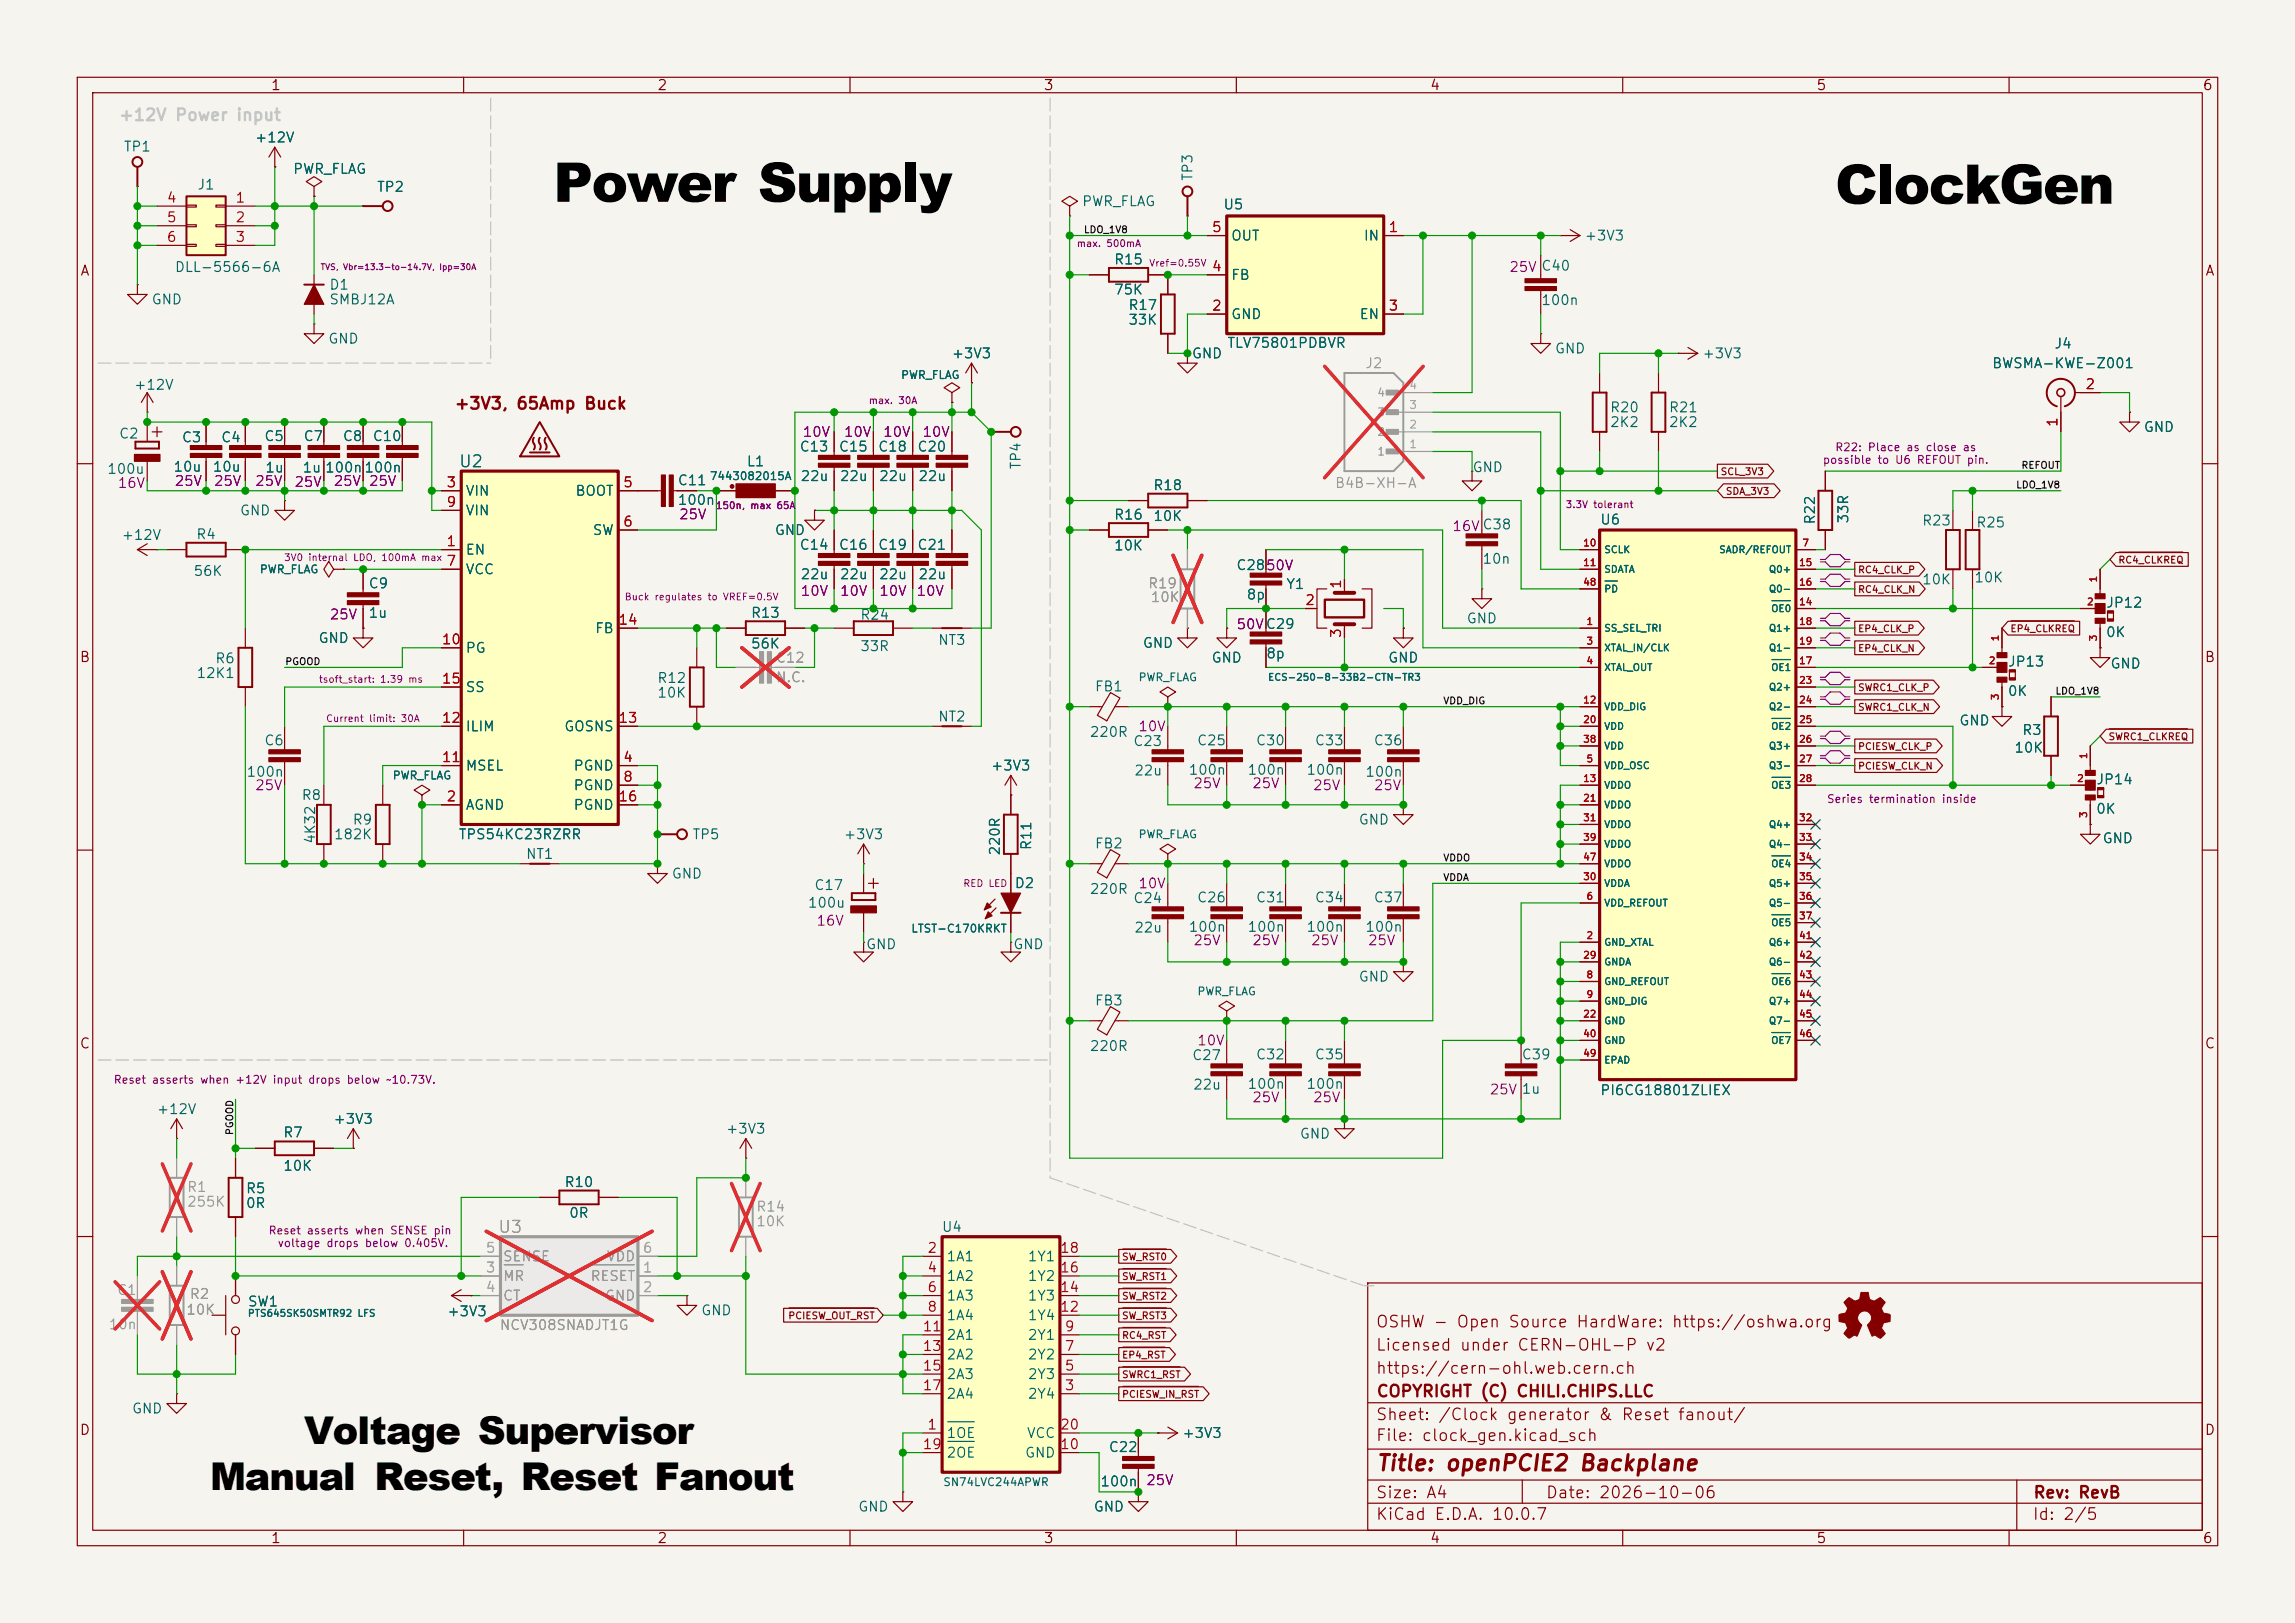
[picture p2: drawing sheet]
<svg xmlns="http://www.w3.org/2000/svg" width="297mm" height="210mm" viewBox="0 0 297 210" stroke-linecap="round" stroke-linejoin="round" font-family="sans-serif">
<defs><g id="words">
<g font-size="7.1">
<text x="71.6" y="26.1">Power Supply</text>
<text x="237.5" y="26.4">ClockGen</text>
</g>
<g font-size="5">
<text x="39.4" y="186.9">Voltage Supervisor</text>
<text x="27.2" y="192.8">Manual Reset, Reset Fanout</text>
</g>
<text font-size="2" fill="#840000" x="178" y="190.8">Title: openPCIE2 Backplane</text>
<text font-size="1.5" fill="#c2c2c2" x="15.3" y="16">+12V Power input</text>
<g font-size="1.5" fill="#840000">
<text x="58.7" y="53.3">+3V3, 65Amp Buck</text>
<text x="178" y="172.1">OSHW - Open Source HardWare: https://oshwa.org</text>
<text x="178" y="178.1">https://cern-ohl.web.cern.ch</text>
<text x="178" y="175.1">Licensed under CERN-OHL-P v2</text>
<text x="178" y="184.1">Sheet: /Clock generator &amp; Reset fanout/</text>
<text x="178" y="181.1">COPYRIGHT (C) CHILI.CHIPS.LLC</text>
<text x="178" y="186.8">File: clock_gen.kicad_sch</text>
<text x="178" y="197">KiCad E.D.A. 10.0.7</text>
<text x="178" y="194.2">Size: A4</text>
<text x="200" y="194.2">Date: 2026-10-06</text>
<text x="263" y="197">Id: 2/5</text>
<text x="263" y="194.2">Rev: RevB</text>
</g>
<text font-size="1.5" fill="#006464" x="59.3" y="60.8">U2</text>
<text font-size="1.5" fill="#939391" x="64.4" y="159.9">U3</text>
<g font-size="1.3" fill="#840000">
<text x="35" y="12">1</text>
<text x="85" y="12">2</text>
<text x="135" y="12">3</text>
<text x="185" y="12">4</text>
<text x="235" y="12">5</text>
<text x="285" y="12">6</text>
<text x="10.3" y="36">A</text>
<text x="285.3" y="36">A</text>
<text x="10.2" y="86">B</text>
<text x="285.2" y="86">B</text>
<text x="10.2" y="136">C</text>
<text x="285.2" y="136">C</text>
<text x="10.2" y="186">D</text>
<text x="285.2" y="186">D</text>
<text x="35" y="200">1</text>
<text x="85" y="200">2</text>
<text x="135" y="200">3</text>
<text x="185" y="200">4</text>
<text x="235" y="200">5</text>
<text x="285" y="200">6</text>
</g>
<g font-size="1.3" fill="#006464">
<text x="15.9" y="19.9">TP1</text>
<text x="32.9" y="18.7">+12V</text>
<text x="37.8" y="22.8">PWR_FLAG</text>
<text x="154.6" y="23.5" transform="rotate(-90 154.6 23.5)">TP3</text>
<text x="25.5" y="24.8">J1</text>
<text x="48.7" y="25.1">TP2</text>
<text x="139.9" y="27">PWR_FLAG</text>
<text x="158.2" y="27.4">U5</text>
<text x="22.5" y="35.5">DLL-5566-6A</text>
<text x="144.1" y="34.5">R15</text>
<text x="159.2" y="31.4">OUT</text>
<text x="176.4" y="31.4">IN</text>
<text x="205" y="31.4">+3V3</text>
<text x="19.5" y="39.7">GND</text>
<text x="42.5" y="37.8">D1</text>
<text x="42.5" y="39.7">SMBJ12A</text>
<text x="144.1" y="38.4">75K</text>
<text x="145.9" y="40.4">R17</text>
<text x="159.2" y="41.6">GND</text>
<text x="159.2" y="36.5">FB</text>
<text x="175.9" y="41.6">EN</text>
<text x="199.4" y="39.8">100n</text>
<text x="42.4" y="44.8">GND</text>
<text x="123.1" y="46.7">+3V3</text>
<text x="145.9" y="42.3">33K</text>
<text x="154.1" y="46.7">GND</text>
<text x="158.7" y="45.3">TLV75801PDBVR</text>
<text x="201.1" y="46">GND</text>
<text x="220.2" y="46.7">+3V3</text>
<text x="257.7" y="48">BWSMA-KWE-Z001</text>
<text x="265.8" y="45.4">J4</text>
<text x="17.3" y="50.7">+12V</text>
<text x="208.3" y="53.7">R20</text>
<text x="215.9" y="53.7">R21</text>
<text x="15.3" y="57.1">C2</text>
<text x="23.4" y="57.5">C3</text>
<text x="28.5" y="57.5">C4</text>
<text x="34.1" y="57.4">C5</text>
<text x="39.2" y="57.4">C7</text>
<text x="44.3" y="57.4">C8</text>
<text x="48.1" y="57.4">C10</text>
<text x="103.4" y="58.7">C13</text>
<text x="108.5" y="58.7">C15</text>
<text x="113.5" y="58.7">C18</text>
<text x="118.6" y="58.7">C20</text>
<text x="208.3" y="55.6">2K2</text>
<text x="215.9" y="55.6">2K2</text>
<text x="277.3" y="56.2">GND</text>
<text x="13.8" y="61.6">100u</text>
<text x="22.4" y="61.4">10u</text>
<text x="27.4" y="61.4">10u</text>
<text x="34.2" y="61.5">1u</text>
<text x="39.1" y="61.5">1u</text>
<text x="42" y="61.5">100n</text>
<text x="47.1" y="61.5">100n</text>
<text x="60.2" y="64.5">VIN</text>
<text x="74.4" y="64.5">BOOT</text>
<text x="87.6" y="63.1">C11</text>
<text x="87.6" y="65.6">100n</text>
<text x="96.5" y="60.7">L1</text>
<text x="103.5" y="62.6">22u</text>
<text x="108.6" y="62.6">22u</text>
<text x="113.7" y="62.6">22u</text>
<text x="118.7" y="62.6">22u</text>
<text x="132.4" y="60.8" transform="rotate(-90 132.4 60.8)">TP4</text>
<text x="149.2" y="63.7">R18</text>
<text x="190.5" y="61.4">GND</text>
<text x="15.6" y="70.2">+12V</text>
<text x="25.3" y="70.1">R4</text>
<text x="31" y="67">GND</text>
<text x="60.2" y="67">VIN</text>
<text x="76.6" y="69.5">SW</text>
<text x="100.2" y="69.5">GND</text>
<text x="103.4" y="71.4">C14</text>
<text x="108.5" y="71.4">C16</text>
<text x="113.5" y="71.4">C19</text>
<text x="118.6" y="71.4">C21</text>
<text x="144.1" y="67.5">R16</text>
<text x="144.1" y="71.5">10K</text>
<text x="149.2" y="67.7">10K</text>
<text x="207" y="68.2">U6</text>
<text x="235.2" y="68" transform="rotate(-90 235.2 68)">R22</text>
<text x="239.5" y="67.8" transform="rotate(-90 239.5 67.8)">33R</text>
<text x="248.7" y="68.3">R23</text>
<text x="255.7" y="68.6">R25</text>
<text x="25" y="74.8">56K</text>
<text x="47.6" y="76.4">C9</text>
<text x="60.2" y="72.1">EN</text>
<text x="60.2" y="74.6">VCC</text>
<text x="103.5" y="75.3">22u</text>
<text x="108.6" y="75.3">22u</text>
<text x="113.7" y="75.3">22u</text>
<text x="118.7" y="75.3">22u</text>
<text x="159.9" y="74.1">C2850V</text>
<text x="161.2" y="77.9">8p</text>
<text x="166.4" y="76.5">Y1</text>
<text x="191.8" y="73.3">10n</text>
<text x="248.7" y="75.9">10K</text>
<text x="255.4" y="75.7">10K</text>
<text x="41.1" y="83.5">GND</text>
<text x="47.6" y="80.2">1u</text>
<text x="76.9" y="82.2">FB</text>
<text x="97.1" y="80.2">R13</text>
<text x="111.2" y="80.5">R24</text>
<text x="121.3" y="83.8">NT3</text>
<text x="189.7" y="81">GND</text>
<text x="272.4" y="82.8">0K</text>
<text x="272.5" y="78.9">JP12</text>
<text x="25.3" y="88">12K1</text>
<text x="27.8" y="86.1">R6</text>
<text x="60.2" y="84.8">PG</text>
<text x="60.2" y="89.9">SS</text>
<text x="85" y="88.7">R12</text>
<text x="97.1" y="84.2">56K</text>
<text x="111.2" y="84.6">33R</text>
<text x="141.6" y="89.8">FB1</text>
<text x="147.8" y="84.1">GND</text>
<text x="156.7" y="86.1">GND</text>
<text x="163.8" y="85.5">8p</text>
<text x="179.5" y="86.1">GND</text>
<text x="259.8" y="86.6">JP13</text>
<text x="273" y="86.8">GND</text>
<text x="60.2" y="94.9">ILIM</text>
<text x="72.9" y="94.9">GOSNS</text>
<text x="85" y="90.6">10K</text>
<text x="121.3" y="93.7">NT2</text>
<text x="140.9" y="95.7">220R</text>
<text x="253.5" y="94.2">GND</text>
<text x="259.7" y="90.4">0K</text>
<text x="261.6" y="95.4">R3</text>
<text x="31.8" y="100.8">100n</text>
<text x="34.1" y="96.8">C6</text>
<text x="60.2" y="100">MSEL</text>
<text x="74.1" y="100">PGND</text>
<text x="128.1" y="100">+3V3</text>
<text x="146.6" y="96.8">C23</text>
<text x="146.7" y="100.7">22u</text>
<text x="153.7" y="100.6">100n</text>
<text x="154.8" y="96.8">C25</text>
<text x="161.4" y="100.6">100n</text>
<text x="162.4" y="96.8">C30</text>
<text x="169" y="100.6">100n</text>
<text x="170.1" y="96.8">C33</text>
<text x="176.6" y="100.8">100n</text>
<text x="177.7" y="96.8">C36</text>
<text x="260.6" y="97.7">10K</text>
<text x="271.2" y="101.8">JP14</text>
<text x="38.9" y="103.8">R8</text>
<text x="45.5" y="107">R9</text>
<text x="60.2" y="105.1">AGND</text>
<text x="74.1" y="102.6">PGND</text>
<text x="74.1" y="105.1">PGND</text>
<text x="175.7" y="107">GND</text>
<text x="271.2" y="105.6">0K</text>
<text x="41.1" y="109.3" transform="rotate(-90 41.1 109.3)">4K32</text>
<text x="43.1" y="108.9">182K</text>
<text x="59.3" y="108.9">TPS54KC23RZRR</text>
<text x="68" y="111.5">NT1</text>
<text x="86.8" y="114">GND</text>
<text x="89.5" y="108.9">TP5</text>
<text x="109.1" y="108.9">+3V3</text>
<text x="129.7" y="110.8" transform="rotate(-90 129.7 110.8)">220R</text>
<text x="133.8" y="110.1" transform="rotate(-90 133.8 110.1)">R11</text>
<text x="141.6" y="110.1">FB2</text>
<text x="272" y="109.4">GND</text>
<text x="104.5" y="117.8">100u</text>
<text x="105.3" y="115.5">C17</text>
<text x="131.2" y="115.2">D2</text>
<text x="140.9" y="116">220R</text>
<text x="146.6" y="117.2">C24</text>
<text x="154.8" y="117.1">C26</text>
<text x="162.4" y="117.1">C31</text>
<text x="170.1" y="117.1">C34</text>
<text x="177.7" y="117.1">C37</text>
<text x="112" y="123.1">GND</text>
<text x="131" y="123.1">GND</text>
<text x="146.7" y="121">22u</text>
<text x="153.7" y="120.9">100n</text>
<text x="161.4" y="120.9">100n</text>
<text x="169" y="120.9">100n</text>
<text x="176.6" y="120.9">100n</text>
<text x="141.6" y="130.4">FB3</text>
<text x="175.7" y="127.3">GND</text>
<text x="140.9" y="136.3">220R</text>
<text x="154.2" y="137.5">C27</text>
<text x="162.4" y="137.4">C32</text>
<text x="170.1" y="137.4">C35</text>
<text x="196.8" y="137.4">C39</text>
<text x="154.3" y="141.3">22u</text>
<text x="161.4" y="141.2">100n</text>
<text x="169" y="141.2">100n</text>
<text x="207" y="142">PI6CG18801ZLIEX</text>
<text x="20.2" y="144.5">+12V</text>
<text x="36.6" y="147.5">R7</text>
<text x="43.1" y="145.7">+3V3</text>
<text x="93.9" y="147">+3V3</text>
<text x="168.1" y="147.6">GND</text>
<text x="31.7" y="154.7">R5</text>
<text x="36.6" y="151.8">10K</text>
<text x="73" y="153.9">R10</text>
<text x="31.7" y="156.6">0R</text>
<text x="73.6" y="157.9">0R</text>
<text x="121.8" y="159.7">U4</text>
<text x="122.4" y="163.5">1A1</text>
<text x="122.4" y="166.1">1A2</text>
<text x="132.9" y="166.1">1Y2</text>
<text x="132.9" y="163.5">1Y1</text>
<text x="32" y="169.4">SW1</text>
<text x="57.8" y="170.6">+3V3</text>
<text x="90.6" y="170.5">GND</text>
<text x="122.4" y="168.6">1A3</text>
<text x="122.4" y="171.1">1A4</text>
<text x="122.4" y="173.7">2A1</text>
<text x="132.9" y="173.7">2Y1</text>
<text x="132.9" y="171.1">1Y4</text>
<text x="132.9" y="168.6">1Y3</text>
<text x="122.4" y="176.2">2A2</text>
<text x="122.4" y="178.8">2A3</text>
<text x="132.9" y="178.8">2Y3</text>
<text x="132.9" y="176.2">2Y2</text>
<text x="17" y="183.2">GND</text>
<text x="122.4" y="181.3">2A4</text>
<text x="132.9" y="181.3">2Y4</text>
<text x="122.4" y="186.4">1OE</text>
<text x="122.4" y="188.9">2OE</text>
<text x="132.6" y="188.9">GND</text>
<text x="132.8" y="186.4">VCC</text>
<text x="143.4" y="188.2">C22</text>
<text x="152.9" y="186.4">+3V3</text>
<text x="111" y="195.9">GND</text>
<text x="141.4" y="195.9">GND</text>
<text x="142.3" y="192.6">100n</text>
</g>
<g font-size="1.3" fill="#a90000">
<text x="21.5" y="26.5">4</text>
<text x="21.5" y="29.1">5</text>
<text x="30.4" y="26.5">1</text>
<text x="30.4" y="29.1">2</text>
<text x="21.5" y="31.6">6</text>
<text x="30.4" y="31.6">3</text>
<text x="156.7" y="35.4">4</text>
<text x="156.7" y="30.3">5</text>
<text x="179.6" y="30.3">1</text>
<text x="156.7" y="40.5">2</text>
<text x="179.6" y="40.5">3</text>
<text x="269.8" y="50.7">2</text>
<text x="266.6" y="55.3" transform="rotate(-90 266.6 55.3)">1</text>
<text x="57.7" y="63.4">3</text>
<text x="57.7" y="65.9">9</text>
<text x="80.5" y="63.4">5</text>
<text x="57.7" y="71">1</text>
<text x="80.5" y="68.4">6</text>
<text x="57.7" y="73.5">7</text>
<text x="173.9" y="76.3" transform="rotate(-90 173.9 76.3)">1</text>
<text x="57.1" y="83.7">10</text>
<text x="79.9" y="81.1">14</text>
<text x="168.8" y="78.6">2</text>
<text x="173.9" y="82.6" transform="rotate(-90 173.9 82.6)">3</text>
<text x="57.1" y="88.8">15</text>
<text x="57.1" y="93.8">12</text>
<text x="79.9" y="93.8">13</text>
<text x="57.1" y="98.9">11</text>
<text x="80.5" y="98.9">4</text>
<text x="80.5" y="101.5">8</text>
<text x="57.7" y="104">2</text>
<text x="79.9" y="104">16</text>
<text x="119.9" y="162.4">2</text>
<text x="119.9" y="165">4</text>
<text x="119.9" y="167.5">6</text>
<text x="137.1" y="167.5">14</text>
<text x="137.1" y="165">16</text>
<text x="137.1" y="162.4">18</text>
<text x="119.3" y="172.6">11</text>
<text x="119.9" y="170">8</text>
<text x="137.1" y="170">12</text>
<text x="137.7" y="172.6">9</text>
<text x="119.3" y="175.1">13</text>
<text x="119.3" y="177.7">15</text>
<text x="137.7" y="177.7">5</text>
<text x="137.7" y="175.1">7</text>
<text x="119.3" y="180.2">17</text>
<text x="119.9" y="185.3">1</text>
<text x="137.1" y="185.3">20</text>
<text x="137.7" y="180.2">3</text>
<text x="119.3" y="187.8">19</text>
<text x="137.1" y="187.8">10</text>
</g>
<g font-size="1.3" fill="#840084">
<text x="195.2" y="35.5">25V C40</text>
<text x="103.8" y="56.8">10V</text>
<text x="109.1" y="56.8">10V</text>
<text x="114.2" y="56.8">10V</text>
<text x="119.3" y="56.8">10V</text>
<text x="15.1" y="63.4">16V</text>
<text x="22.5" y="63.2">25V</text>
<text x="27.6" y="63.2">25V</text>
<text x="32.9" y="63.2">25V</text>
<text x="38" y="63.3">25V</text>
<text x="43.1" y="63.2">25V 25V</text>
<text x="87.8" y="67.5">25V</text>
<text x="187.9" y="69">16VC38</text>
<text x="103.5" y="77.4">10V</text>
<text x="108.6" y="77.4">10V</text>
<text x="113.7" y="77.4">10V</text>
<text x="118.5" y="77.4">10V</text>
<text x="42.6" y="80.5">25V</text>
<text x="159.9" y="81.7">50VC29</text>
<text x="147.2" y="94.9">10V</text>
<text x="32.9" y="102.6">25V</text>
<text x="154.3" y="102.3">25V</text>
<text x="161.9" y="102.3">25V</text>
<text x="169.8" y="102.6">25V</text>
<text x="177.7" y="102.6">25V</text>
<text x="147.2" y="115.3">10V</text>
<text x="105.6" y="120.1">16V</text>
<text x="154.3" y="122.6">25V</text>
<text x="161.9" y="122.6">25V</text>
<text x="169.6" y="122.6">25V</text>
<text x="176.9" y="122.6">25V</text>
<text x="154.8" y="135.6">10V</text>
<text x="161.9" y="142.9">25V</text>
<text x="169.8" y="142.9">25V</text>
<text x="192.7" y="141.9">25V 1u</text>
<text x="148.2" y="192.5">25V</text>
</g>
<g font-size="1.3" fill="#939391">
<text x="176.6" y="48">J2</text>
<text x="172.7" y="63.4">B4B-XH-A</text>
<text x="148.5" y="76.4">R19</text>
<text x="148.8" y="78.2">10K</text>
<text x="100.3" y="86.1">C12</text>
<text x="100.3" y="88.6">N.C.</text>
<text x="24.1" y="154.5">R1</text>
<text x="24.1" y="156.4">255K</text>
<text x="97.8" y="157.1">R14</text>
<text x="97.8" y="159">10K</text>
<text x="15.1" y="167.9">C1</text>
<text x="65" y="166.1">MR</text>
<text x="65" y="163.5">SENSE</text>
<text x="76.3" y="166.1">RESET</text>
<text x="78.4" y="163.5">VDD</text>
<text x="14" y="172.3">10n</text>
<text x="24" y="170.4">10K</text>
<text x="24.5" y="168.4">R2</text>
<text x="64.6" y="172.4">NCV308SNADJT1G</text>
<text x="65" y="168.6">CT</text>
<text x="78.2" y="168.6">GND</text>
</g>
<g font-size="1.3" fill="#a5a4a2">
<text x="62.8" y="165">3</text>
<text x="62.8" y="167.5">4</text>
<text x="62.8" y="162.4">5</text>
<text x="83.1" y="165">1</text>
<text x="83.1" y="167.5">2</text>
<text x="83.1" y="162.4">6</text>
</g>
<g font-size="1" fill="#006464">
<text x="116.5" y="49.3">PWR_FLAG</text>
<text x="91.8" y="62.4">7443082015A</text>
<text x="33.5" y="74.4">PWR_FLAG</text>
<text x="147.3" y="88.4">PWR_FLAG</text>
<text x="50.7" y="101.1">PWR_FLAG</text>
<text x="147.3" y="108.7">PWR_FLAG</text>
<text x="117.8" y="120.9">LTST-C170KRKT</text>
<text x="154.9" y="129">PWR_FLAG</text>
<text x="122" y="192.5">SN74LVC244APWR</text>
</g>
<g font-size="1" fill="#939391">
<text x="178.2" y="51.6">4</text>
<text x="178.2" y="59.2">1</text>
<text x="178.2" y="56.6">2</text>
<text x="178.2" y="54.1">3</text>
</g>
<g font-size="1" fill="#a5a4a2">
<text x="182.3" y="53.2">3</text>
<text x="182.3" y="50.6">4</text>
<text x="182.3" y="58.2">1</text>
<text x="182.3" y="55.7">2</text>
</g>
<g font-size="1" fill="#840084">
<text x="237.4" y="58.6">R22: Place as close as</text>
<text x="235.8" y="60.3">possible to U6 REFOUT pin.</text>
<text x="236.3" y="104.2">Series termination inside</text>
<text x="14.6" y="140.5">Reset asserts when +12V input drops below ~10.73V.</text>
<text x="34.7" y="160">Reset asserts when SENSE pin</text>
<text x="35.9" y="161.6">voltage drops below 0.405V.</text>
</g>
<g font-size=".9" fill="#840084">
<text x="139.3" y="32.2">max. 500mA</text>
<text x="148.6" y="34.7">Vref=0.55V</text>
<text x="112.3" y="52.5">max. 30A</text>
<text x="202.5" y="66">3.3V tolerant</text>
<text x="92.6" y="66.1">150n, max 65A</text>
<text x="36.7" y="72.8">3V0 internal LDO, 100mA max</text>
<text x="80.8" y="77.9">Buck regulates to VREF=0.5V</text>
<text x="41.2" y="88.6">tsoft_start: 1.39 ms</text>
<text x="42.1" y="93.6">Current limit: 30A</text>
<text x="124.6" y="115">RED LED</text>
</g>
<g font-size=".9" fill="#0f0f0f">
<text x="140.2" y="30.4">LDO_1V8</text>
<text x="260.8" y="63.4">LDO_1V8</text>
<text x="261.5" y="60.9">REFOUT</text>
<text x="36.8" y="86.3">PGOOD</text>
<text x="186.7" y="91.3">VDD_DIG</text>
<text x="265.9" y="90.1">LDO_1V8</text>
<text x="186.7" y="111.7">VDDO</text>
<text x="186.7" y="114.2">VDDA</text>
<text x="30.4" y="147" transform="rotate(-90 30.4 147)">PGOOD</text>
</g>
<g font-size=".9" fill="#840000">
<text x="222.6" y="61.7">SCL_3V3</text>
<text x="223.3" y="64.2">SDA_3V3</text>
<text x="240.4" y="74.4">RC4_CLK_P</text>
<text x="240.4" y="76.9">RC4_CLK_N</text>
<text x="274.1" y="73.1">RC4_CLKREQ</text>
<text x="240.4" y="82">EP4_CLK_P</text>
<text x="260.1" y="82">EP4_CLKREQ</text>
<text x="240.4" y="84.6">EP4_CLK_N</text>
<text x="240.4" y="89.6">SWRC1_CLK_P</text>
<text x="240.4" y="92.2">SWRC1_CLK_N</text>
<text x="272.8" y="96">SWRC1_CLKREQ</text>
<text x="240.4" y="99.8">PCIESW_CLK_N</text>
<text x="240.4" y="97.3">PCIESW_CLK_P</text>
<text x="145.1" y="163.3">SW_RST0</text>
<text x="145.1" y="165.8">SW_RST1</text>
<text x="101.9" y="170.9">PCIESW_OUT_RST</text>
<text x="145.1" y="168.4">SW_RST2</text>
<text x="145.1" y="173.5">RC4_RST</text>
<text x="145.1" y="170.9">SW_RST3</text>
<text x="145.1" y="178.5">SWRC1_RST</text>
<text x="145.1" y="176">EP4_RST</text>
<text x="145.1" y="181.1">PCIESW_IN_RST</text>
</g>
<g font-size=".9" fill="#a90000">
<text x="204.8" y="70.9">10</text>
<text x="233.2" y="70.9">7</text>
<text x="204.8" y="73.5">11</text>
<text x="204.8" y="76">48</text>
<text x="232.7" y="73.5">15</text>
<text x="232.7" y="76">16</text>
<text x="271.6" y="75.4" transform="rotate(-90 271.6 75.4)">1</text>
<text x="205.2" y="81.1">1</text>
<text x="205.2" y="83.6">3</text>
<text x="232.7" y="78.5">14</text>
<text x="232.7" y="81.1">18</text>
<text x="232.7" y="83.6">19</text>
<text x="258.9" y="83.1" transform="rotate(-90 258.9 83.1)">1</text>
<text x="270" y="78.5">2</text>
<text x="271.6" y="83.1" transform="rotate(-90 271.6 83.1)">3</text>
<text x="205.2" y="86.2">4</text>
<text x="232.7" y="86.2">17</text>
<text x="232.7" y="88.7">23</text>
<text x="257.3" y="86.2">2</text>
<text x="204.8" y="91.2">12</text>
<text x="204.8" y="93.8">20</text>
<text x="232.7" y="91.2">24</text>
<text x="232.7" y="93.8">25</text>
<text x="258.9" y="90.7" transform="rotate(-90 258.9 90.7)">3</text>
<text x="204.8" y="101.4">13</text>
<text x="204.8" y="96.3">38</text>
<text x="205.2" y="98.9">5</text>
<text x="232.7" y="96.3">26</text>
<text x="232.7" y="98.9">27</text>
<text x="232.7" y="101.4">28</text>
<text x="268.7" y="101.4">2</text>
<text x="270.3" y="98.3" transform="rotate(-90 270.3 98.3)">1</text>
<text x="204.8" y="103.9">21</text>
<text x="204.8" y="106.5">31</text>
<text x="232.7" y="106.5">32</text>
<text x="270.3" y="105.9" transform="rotate(-90 270.3 105.9)">3</text>
<text x="204.8" y="109">39</text>
<text x="204.8" y="111.6">47</text>
<text x="232.7" y="109">33</text>
<text x="232.7" y="111.6">34</text>
<text x="204.8" y="114.1">30</text>
<text x="205.2" y="116.6">6</text>
<text x="232.7" y="114.1">35</text>
<text x="232.7" y="116.6">36</text>
<text x="232.7" y="119.2">37</text>
<text x="204.8" y="124.3">29</text>
<text x="205.2" y="121.7">2</text>
<text x="232.7" y="121.7">41</text>
<text x="232.7" y="124.3">42</text>
<text x="204.8" y="131.9">22</text>
<text x="205.2" y="126.8">8</text>
<text x="205.2" y="129.3">9</text>
<text x="232.7" y="126.8">43</text>
<text x="232.7" y="129.3">44</text>
<text x="232.7" y="131.9">45</text>
<text x="204.8" y="134.4">40</text>
<text x="204.8" y="137">49</text>
<text x="232.7" y="134.4">46</text>
</g>
<g font-size=".9" fill="#006464">
<text x="207.5" y="71.8">SCLK</text>
<text x="222.4" y="71.8">SADR/REFOUT</text>
<text x="207.5" y="74.3">SDATA</text>
<text x="207.5" y="76.9">PD</text>
<text x="228.8" y="74.3">Q0+</text>
<text x="228.8" y="76.9">Q0-</text>
<text x="207.5" y="82">SS_SEL_TRI</text>
<text x="228.8" y="82">Q1+</text>
<text x="229.1" y="79.4">OE0</text>
<text x="164" y="88.3">ECS-250-8-33B2-CTN-TR3</text>
<text x="207.5" y="84.5">XTAL_IN/CLK</text>
<text x="207.5" y="87">XTAL_OUT</text>
<text x="228.8" y="84.5">Q1-</text>
<text x="228.8" y="89.6">Q2+</text>
<text x="229.1" y="87">OE1</text>
<text x="207.5" y="92.1">VDD_DIG</text>
<text x="207.5" y="94.7">VDD</text>
<text x="228.8" y="92.1">Q2-</text>
<text x="229.1" y="94.7">OE2</text>
<text x="207.5" y="99.7">VDD_OSC</text>
<text x="207.5" y="97.2">VDD</text>
<text x="228.8" y="97.2">Q3+</text>
<text x="228.8" y="99.7">Q3-</text>
<text x="207.5" y="102.3">VDDO</text>
<text x="207.5" y="104.8">VDDO</text>
<text x="207.5" y="107.4">VDDO</text>
<text x="228.8" y="107.4">Q4+</text>
<text x="229.1" y="102.3">OE3</text>
<text x="207.5" y="109.9">VDDO</text>
<text x="207.5" y="112.4">VDDO</text>
<text x="228.8" y="109.9">Q4-</text>
<text x="229.1" y="112.4">OE4</text>
<text x="207.5" y="117.5">VDD_REFOUT</text>
<text x="207.5" y="115">VDDA</text>
<text x="228.8" y="115">Q5+</text>
<text x="228.8" y="117.5">Q5-</text>
<text x="207.5" y="122.6">GND_XTAL</text>
<text x="207.5" y="125.1">GNDA</text>
<text x="228.8" y="122.6">Q6+</text>
<text x="228.8" y="125.1">Q6-</text>
<text x="229.1" y="120.1">OE5</text>
<text x="207.5" y="127.7">GND_REFOUT</text>
<text x="207.5" y="130.2">GND_DIG</text>
<text x="228.8" y="130.2">Q7+</text>
<text x="229.1" y="127.7">OE6</text>
<text x="207.5" y="132.8">GND</text>
<text x="207.5" y="135.3">GND</text>
<text x="207.5" y="137.8">EPAD</text>
<text x="228.8" y="132.8">Q7-</text>
<text x="229.1" y="135.3">OE7</text>
<text x="32" y="170.6">PTS645SK50SMTR92 LFS</text>
</g>
<text font-size=".8" fill="#840084" x="41.4" y="35.1">TVS, Vbr=13.3-to-14.7V, Ipp=30A</text>
</g></defs>
<path d="M0 0h297v210h-297z" fill="#f5f4ef" stroke="#f5f4ef" stroke-width=".13"/>
<g fill="none" stroke="#840000" stroke-width=".15">
<path d="M10 10h277v190h-277zM12 12h273v186h-273zM60 10v2M110 10v2M160 10v2M210 10v2M260 10v2M40.6 24.1l1.1-.6-1.1-.6-1 .6 1 .6v1.3M40.6 25.4h.1M141 35.6h2.5M148.6 35.6h2.5v2.5M151.1 43.2v2.5"/>
<path d="M10 60h2M107.9 68.6v3M107.9 73.2v3M285 60h2M10 110h2M85.1 111.8v1.2h1.3l-1.3 1.3-1.3-1.3h1.3M85.1 111.8h.1M285 110h2M10 160h2M88.9 167.6v1.3h1.3l-1.3 1.3-1.3-1.3h1.3M88.9 167.6h.1M177 166h108v32h-108z"/>
<path d="M285 160h2M60 198v2M110 198v2M116.8 193v1.3h-1.2l1.2 1.3 1.3-1.3h-1.3M116.8 193h.1M147.3 193v1.3h-1.3l1.3 1.3 1.3-1.3h-1.3M147.3 193h.1M147.3 185.4v3.1M147.3 190v3M160 198v2M177 194.5h108M177 191.5h108"/>
<path d="M177 187.5h108M177 181.5h108M197 191.5v3M210 198v2M260 198v2M261 191.5v6.5"/>
</g>
<g fill="#840000" stroke="#840000" stroke-width=".15">
<path d="M105.9 71.6h4.1v.5h-4.1z"/>
<path d="M105.9 72.6h4.1v.6h-4.1z"/>
<path d="M145.3 189.5h4.1v.5h-4.1z"/>
<path d="M145.3 188.5h4.1v.5h-4.1z"/>
</g>
<path d="M143.5 34.7h5.1v1.7h-5.1zM150.2 38.1h1.8v5.1h-1.8z" fill="none" stroke="#840000" stroke-width=".25"/>
<path d="M24.1 25.4h5.1v7.6h-5.1z" fill="#ffffc2"/>
<path d="M24.1 25.4h5.1v7.6h-5.1z" fill="none" stroke="#840000" stroke-width=".25"/>
<path d="M20.3 26.7h3.8M20.3 29.2h3.8M20.3 31.8h3.8M24.1 26.5h1.3v.3h-1.3zM24.1 29.1h1.3v.2h-1.3zM24.1 31.6h1.3v.3h-1.3zM27.9 26.5h1.3v.3h-1.3zM27.9 29.1h1.3v.2h-1.3zM27.9 31.6h1.3v.3h-1.3zM29.2 26.7h3.8M29.2 29.2h3.8M29.2 31.8h3.8" fill="none" stroke="#840000" stroke-width=".15"/>
<path d="M207 68.6h25.4v71.1h-25.4z" fill="#ffffc2"/>
<path d="M207 68.6h25.4v71.1h-25.4z" fill="none" stroke="#840000" stroke-width=".41"/>
<g fill="none" stroke="#840000" stroke-width=".15">
<path d="M19 53.3h.1M19 50.8l-.7 1.3M19 50.8l.8 1.3M19 50.8v2.5M214.6 48.3v2.5M214.6 55.9v2.5M217.2 45.7h.1M217.2 45.7h2.5M218.4 45l1.3 .7M219.7 45.7l-1.3 .8M204.5 71.1h2.5M204.5 73.7h2.5"/>
<path d="M204.5 76.2h2.5M232.4 71.1h2.5M232.4 73.7h2.5M232.4 78.7h2.5M232.4 76.2h2.5M236.2 61v2.5M236.2 68.6v2.5M204.5 81.3h2.5M204.5 83.8h2.5M204.5 86.4h2.5M204.5 99.1h2.5M204.5 91.4h2.5"/>
<path d="M204.5 94h2.5M204.5 96.5h2.5M232.4 81.3h2.5M232.4 83.8h2.5M232.4 86.4h2.5M232.4 99.1h2.5M232.4 91.4h2.5M232.4 94h2.5M232.4 88.9h2.5M232.4 96.5h2.5M204.5 116.8h2.5M204.5 101.6h2.5"/>
<path d="M204.5 104.1h2.5M204.5 114.3h2.5M204.5 106.7h2.5M204.5 109.2h2.5M204.5 111.8h2.5M232.4 116.8h2.5M232.4 101.6h2.5M232.4 114.3h2.5M232.4 106.7h2.5M232.4 109.2h2.5M232.4 111.8h2.5M232.4 119.4h2.5"/>
<path d="M111.8 121.9v1.3h1.2l-1.2 1.3-1.3-1.3h1.3M111.8 121.9h.1M204.5 121.9h2.5M204.5 127h2.5M204.5 129.5h2.5M204.5 132.1h2.5M204.5 124.5h2.5M204.5 134.6h2.5M204.5 137.2h2.5M232.4 121.9h2.5M232.4 127h2.5M232.4 129.5h2.5"/>
<path d="M232.4 132.1h2.5M232.4 124.5h2.5M232.4 134.6h2.5M27.4 170.2h1.8M29.2 167.6v5.1M30.5 165.1v2.5M30.5 172.7v2.6M58.4 167.6l1.3 .8M58.4 167.6h2.6M59.7 166.9l-1.3 .7M61 167.6h.1"/>
<circle cx="30.5" cy="172.2" r=".51"/>
<circle cx="30.5" cy="168.1" r=".51"/>
</g>
<path d="M207.7 75.2h1.6M229.3 77.7h2.4M229.3 85.3h2.4M229.3 93h2.4M229.3 100.6h2.4M229.3 110.7h2.4M229.3 118.4h2.4M229.3 126h2.4M229.3 133.6h2.4" fill="none" stroke="#006464" stroke-width=".15"/>
<path d="M213.7 50.8h1.8v5.1h-1.8zM235.3 63.5h1.8v5.1h-1.8z" fill="none" stroke="#840000" stroke-width=".25"/>
<path d="M158.7 27.9h20.4v15.3h-20.4z" fill="#ffffc2"/>
<path d="M158.7 27.9h20.4v15.3h-20.4z" fill="none" stroke="#840000" stroke-width=".4"/>
<g fill="none" stroke="#840000" stroke-width=".15">
<path d="M35.6 19.1l.7 1.2M35.6 19.1l-.8 1.2M35.6 19.1v2.5M17.8 36.8v1.3h1.2l-1.2 1.3-1.3-1.3h1.3M17.8 36.8h.1M17.8 24.1h.1M35.6 21.6h.1M40.6 35.6v5M47 26.7h.1M138.4 26.7l-1-.7 1-.6 1 .6-1 .7v1.2M138.4 27.9h.1M153.7 27.9h.1"/>
<path d="M156.2 30.5h2.5M156.2 35.6h2.5M179.1 30.5h2.5M199.4 33v3.1M199.4 37.6v3M201.9 30.5h.1M201.9 30.5h2.6M203.2 29.7l1.3 .8M204.5 30.5l-1.3 .7M40.6 41.9v1.3h1.3l-1.3 1.3-1.2-1.3h1.2M40.6 41.9h.1M107.9 55.9v3"/>
<path d="M113 55.9v3M118.1 55.9v3M123.2 50.8l1-.6-1-.7-1 .7 1 .6v1.3M123.2 52.1h.1M123.2 55.9v3M125.7 49.5h.1M125.7 47l-.7 1.3M125.7 47l.8 1.3M125.7 47v2.5M128.3 55.9h.1M153.7 45.7v1.3h1.2l-1.2 1.3-1.3-1.3h1.3M153.7 45.7h.1"/>
<path d="M156.2 40.6h2.5M179.1 40.6h2.5M199.4 43.2v1.3h1.3l-1.3 1.2-1.3-1.2h1.3M199.4 43.2h.1M207 48.3v2.5M207 55.9v2.5M82.5 63.5h3.1M87.1 63.5h3.1M92.7 63.5h2.5M100.3 63.5h2.6M105.4 66v1.3h-1.3l1.3 1.3 1.3-1.3h-1.3M105.4 66h.1"/>
<path d="M107.9 60.5v3M113 60.5v3M113 68.6v3M113 73.2v3M118.1 60.5v3M118.1 68.6v3M118.1 73.2v3M123.2 60.5v3M141 68.6h2.5M146 64.8h2.6M148.6 68.6h2.5M153.7 64.8h2.5"/>
<path d="M163.8 71.1v3.1M163.8 75.7v6.1M190.5 61v1.2h-1.3l1.3 1.3 1.3-1.3h-1.3M190.5 61h.1M191.8 76.2v1.3h1.2l-1.2 1.2-1.3-1.2h1.3M191.8 76.2h.1M191.8 66v3.1M191.8 70.6v3.1M252.7 66v2.6M252.7 73.7v2.5M269.2 78.7h2.6M271.8 73.7v3.3"/>
<path d="M271.8 78.1v1.3M272.7 79.1h.8v1.2h-.8zM90.2 83.8v2.6M90.2 91.4v2.6M94 81.3h2.5M101.6 81.3h2.5M107.9 81.3h2.6M115.6 81.3h2.5M141 91.4h1.6M143.7 89.6l1.2 .7-1.7 3-1.2-.7zM144.3 91.4h1.7M151.1 90.2l1-.7-1-.6-1 .6 1 .7v1.2"/>
<path d="M151.1 91.4h.1M151.1 94v3M151.1 98.6v3M153.7 81.3v1.3h1.2l-1.2 1.2-1.3-1.2h1.3M153.7 81.3h.1M158.7 81.3v1.3h1.3l-1.3 1.2-1.2-1.2h1.2M158.7 81.3h.1M163.8 83.3v3.1M174 94v3M174 98.6v3M181.6 94v3M181.6 98.6v3"/>
<path d="M256.5 86.4h2.6M259.1 91.4v1.3h-1.3l1.3 1.3 1.2-1.3h-1.2M259.1 91.4h.1M259.1 81.3v3.3M259.1 85.7v1.3M259.1 88.3v3.1M260 86.7h.8v1.3h-.8zM265.4 90.2v2.5M265.4 97.8v2.5M271.8 83.8v1.3h-1.3l1.3 1.3 1.2-1.3h-1.2M271.8 83.8h.1M271.8 80.6v3.2"/>
<path d="M85.1 108h.1M111.8 111.8h.1M111.8 109.2l-.8 1.3M111.8 109.2l.7 1.3M111.8 109.2v2.6M130.8 102.9v2.5M130.8 110.5v2.5M141 111.8h1.6M143.7 109.9l1.2 .7-1.7 3-1.2-.7zM144.3 111.8h1.7M151.1 110.5l1-.6-1-.7-1 .7 1 .6v1.3M151.1 111.8h.1"/>
<path d="M151.1 114.3v3M151.1 118.9v3M158.7 114.3v3M158.7 118.9v3M166.4 114.3v3M166.4 118.9v3M174 114.3v3M174 118.9v3M181.6 104.1v1.3h-1.3l1.3 1.3 1.3-1.3h-1.3M181.6 104.1h.1M181.6 114.3v3M181.6 118.9v3"/>
<path d="M130.8 121.9v1.3h-1.3l1.3 1.3 1.3-1.3h-1.3M130.8 121.9h.1M141 132.1h1.6M143.7 130.3l1.2 .7-1.7 2.9-1.2-.7zM144.3 132.1h1.7M158.7 134.6v3.1M158.7 139.2v3M149.9 185.4h.1M149.9 185.4h2.5M151.1 184.7l1.3 .7M152.4 185.4l-1.3 .8"/>
</g>
<g fill="#840000" stroke="#840000" stroke-width=".15">
<path d="M189.7 70.1h4.1v.5h-4.1z"/>
<path d="M189.7 69.1h4.1v.5h-4.1z"/>
<path d="M40.6 36.8l1.3 2.6h-2.5z"/>
<path d="M197.4 36.1h4v.5h-4z"/>
<path d="M197.4 37.1h4v.5h-4z"/>
<path d="M149.1 97h4.1v.5h-4.1z"/>
<path d="M149.1 98h4.1v.6h-4.1z"/>
<path d="M116.1 58.9h4v.5h-4z"/>
<path d="M116.1 59.9h4v.6h-4z"/>
<path d="M111 58.9h4.1v.5h-4.1z"/>
<path d="M111 59.9h4.1v.6h-4.1z"/>
<path d="M121.2 58.9h4v.5h-4z"/>
<path d="M121.2 59.9h4v.6h-4z"/>
<path d="M179.6 118.4h4v.5h-4z"/>
<path d="M179.6 117.3h4v.6h-4z"/>
<path d="M95.2 62.6h5.1v1.8h-5.1z"/>
<path d="M105.9 58.9h4.1v.5h-4.1z"/>
<path d="M105.9 59.9h4.1v.6h-4.1z"/>
<path d="M86.6 61.5h.5v4h-.5z"/>
<path d="M85.6 61.5h.5v4h-.5z"/>
<path d="M149.1 117.3h4.1v.6h-4.1z"/>
<path d="M149.1 118.4h4.1v.5h-4.1z"/>
<path d="M172 118.4h4v.5h-4z"/>
<path d="M172 117.3h4v.6h-4z"/>
<path d="M258.4 84.5h1.3v.6h-1.3z"/>
<path d="M260 86.7h.8v.2h-.8z"/>
<path d="M258.4 85.7h1.3v1.3h-1.3z"/>
<path d="M260 87.7h.8v.3h-.8z"/>
<path d="M258.4 87.6h1.3v.7h-1.3z"/>
<path d="M156.7 118.4h4.1v.5h-4.1z"/>
<path d="M156.7 117.3h4.1v.6h-4.1z"/>
<path d="M164.3 118.4h4.1v.5h-4.1z"/>
<path d="M164.3 117.3h4.1v.6h-4.1z"/>
<path d="M271.1 76.8h1.3v.7h-1.3z"/>
<path d="M272.7 79.1h.8v.2h-.8z"/>
<path d="M271.1 78.1h1.3v1.3h-1.3z"/>
<path d="M272.7 80.1h.8v.2h-.8z"/>
<path d="M271.1 80h1.3v.6h-1.3z"/>
<path d="M156.7 137.7h4.1v.5h-4.1z"/>
<path d="M156.7 138.7h4.1v.5h-4.1z"/>
<path d="M179.6 98h4v.6h-4z"/>
<path d="M179.6 97h4v.5h-4z"/>
<path d="M161.8 81.8h4.1v.5h-4.1z"/>
<path d="M161.8 82.8h4.1v.5h-4.1z"/>
<path d="M161.8 74.2h4.1v.5h-4.1z"/>
<path d="M161.8 75.2h4.1v.5h-4.1z"/>
<path d="M172 98h4v.6h-4z"/>
<path d="M172 97h4v.5h-4z"/>
<path d="M111 71.6h4.1v.5h-4.1z"/>
<path d="M111 72.6h4.1v.6h-4.1z"/>
<path d="M116.1 71.6h4v.5h-4z"/>
<path d="M116.1 72.6h4v.6h-4z"/>
<circle cx="94.7" cy="62.9" r=".23"/>
</g>
<g fill="none" stroke="#840000" stroke-width=".25">
<path d="M17.8 21.6v2.5M39.4 36.8h2.5M47 26.7h2.5M153.7 25.4v2.5M128.3 55.9h2.5M206.1 50.8h1.8v5.1h-1.8zM143.5 67.7h5.1v1.8h-5.1zM148.6 63.9h5.1v1.8h-5.1zM251.8 68.6h1.8v5.1h-1.8zM89.3 86.4h1.8v5h-1.8zM96.5 80.4h5.1v1.8h-5.1zM110.5 80.4h5.1v1.8h-5.1z"/>
<path d="M264.5 92.7h1.8v5.1h-1.8zM85.1 108h2.5M129.9 105.4h1.8v5.1h-1.8z"/>
<circle cx="17.8" cy="21" r=".63"/>
<circle cx="50.2" cy="26.7" r=".63"/>
<circle cx="153.7" cy="24.8" r=".63"/>
<circle cx="131.4" cy="55.9" r=".63"/>
<circle cx="88.3" cy="107.9" r=".63"/>
</g>
<g fill="#9c9b98" stroke="#9c9b98" stroke-width=".15">
<path d="M98.3 84.3h.5v4.1h-.5z"/>
<path d="M99.3 84.3h.5v4.1h-.5z"/>
</g>
<path d="M180.3 58.4h5.1M180.3 55.9h5.1M180.3 53.3h5.1M180.3 50.8h5.1M153.7 71.1v2.6M153.7 78.7v2.6M95.2 86.4h3.1M99.8 86.4h3.1" fill="none" stroke="#9c9b98" stroke-width=".15"/>
<path d="M171.4 47.4l12.8 14.4M184.2 47.4l-12.8 14.4M151.8 71.9l3.7 8.6M155.5 71.9l-3.7 8.6M96 83.8l6.1 5.1M102.1 83.8l-6.1 5.1" fill="none" stroke="#e12e31" stroke-width=".46"/>
<path d="M174 48.3h6.3l1.3 1.2v10.2l-1.3 1.3h-6.3zM152.8 73.7h1.8v5h-1.8z" fill="none" stroke="#9c9b98" stroke-width=".25"/>
<g fill="#9c9b98" stroke="#9c9b98" stroke-width=".13">
<path d="M179.4 58.1h1.6v.6h-1.6z"/>
<path d="M179.4 55.6h1.6v.6h-1.6z"/>
<path d="M179.4 53h1.6v.7h-1.6z"/>
<path d="M179.4 50.5h1.6v.6h-1.6z"/>
</g>
<path d="M121.9 160h15.3v30.5h-15.3z" fill="#ffffc2"/>
<path d="M121.9 160h15.3v30.5h-15.3z" fill="none" stroke="#840000" stroke-width=".41"/>
<g fill="none" stroke="#840000" stroke-width=".15">
<path d="M266.7 51.3v4.6M268.5 50.8h3.3M275.6 53.3v1.3h1.3l-1.3 1.3-1.3-1.3h1.3M275.6 53.3h.1M123.2 68.6v3M123.2 73.2v3M255.3 66v2.6M255.3 73.7v2.5M36.8 94v3M36.8 98.6v3M120.6 81.3h5.1M120.6 94h5.1"/>
<path d="M270.5 96.5v3.3M128.8 116.3l-1.4 1.4M128.9 117.5l-1.4 1.4M130.8 102.9h.1M130.8 100.3l-.8 1.3M130.8 100.3l.8 1.3M130.8 100.3v2.6M130.8 113v7.7M268 101.6h2.5M270.5 106.7v1.3h-1.3l1.3 1.2 1.3-1.2h-1.3M270.5 106.7h.1M270.5 101v1.2"/>
<path d="M270.5 103.5v3.2M271.5 101.9h.7v1.3h-.7zM158.7 130.8l1.1-.6-1.1-.7-1 .7 1 .6v1.3M158.7 132.1h.1M166.4 134.6v3.1M166.4 139.2v3M174 134.6v3.1M174 139.2v3M196.8 134.6v3.1M196.8 139.2v3M174 144.8v1.3h-1.3l1.3 1.2 1.3-1.2h-1.3M174 144.8h.1"/>
<path d="M119.4 162.6h2.5M119.4 165.1h2.5M119.4 177.8h2.5M119.4 167.6h2.5M119.4 175.3h2.5M119.4 170.2h2.5M119.4 172.7h2.5M137.2 162.6h2.5M137.2 165.1h2.5M137.2 177.8h2.5M137.2 167.6h2.5M137.2 175.3h2.5"/>
<path d="M137.2 170.2h2.5M137.2 172.7h2.5M119.4 185.4h2.5M119.4 180.3h2.5M119.4 188h2.5M137.2 185.4h2.5M137.2 180.3h2.5M137.2 188h2.5"/>
</g>
<path d="M122.7 184h3.4M122.7 186.5h3.4" fill="none" stroke="#006464" stroke-width=".15"/>
<g fill="#840000" stroke="#840000" stroke-width=".15">
<path d="M172 138.7h4v.5h-4z"/>
<path d="M172 137.7h4v.5h-4z"/>
<path d="M269.9 99.7h1.2v.6h-1.2z"/>
<path d="M271.5 101.9h.7v.3h-.7z"/>
<path d="M269.9 101h1.2v1.2h-1.2z"/>
<path d="M271.5 102.9h.7v.3h-.7z"/>
<path d="M269.9 102.9h1.2v.6h-1.2z"/>
<path d="M121.2 71.6h4v.5h-4z"/>
<path d="M121.2 72.6h4v.6h-4z"/>
<path d="M164.3 138.7h4.1v.5h-4.1z"/>
<path d="M164.3 137.7h4.1v.5h-4.1z"/>
<path d="M194.8 138.7h4.1v.5h-4.1z"/>
<path d="M194.8 137.7h4.1v.5h-4.1z"/>
<path d="M127.8 116.8l.5 .5-.9 .4z"/>
<path d="M127.9 118l.5 .5-.9 .4z"/>
<path d="M129.5 115.6h2.6l-1.3 2.5z"/>
<path d="M34.8 98h4.1v.6h-4.1z"/>
<path d="M34.8 97h4.1v.5h-4.1z"/>
</g>
<path d="M68.6 58.5h2.5M69.1 56.6a.92 .92 0 0 0 .1 1.1l-.1 .5M69.8 56.6a.91 .91 0 0 0 .2 1.1l-.1 .5M69.8 54.6l2.6 4.5h-5.1zM70.6 56.6a.91 .91 0 0 0 .1 1.1l-.1 .5M267.2 52.6a1.81 1.81 0 0 0 1-2.8 1.81 1.81 0 0 0-3 0 1.81 1.81 0 0 0 1 2.8M254.4 68.6h1.8v5.1h-1.8zM121.9 81.3h2.6M121.9 94h2.6M129.5 118.1h2.6" fill="none" stroke="#840000" stroke-width=".25"/>
<circle cx="266.7" cy="50.8" r=".51" fill="none" stroke="#840000" stroke-width=".2"/>
<path d="M238.9 168.2l.4-.3 .2 .1a.7 .7 0 0 0 1.2-.1l.1-.7h1v.5a.64 .64 0 0 0 .4 .6 .64 .64 0 0 0 .7-.2l.4-.2 .7 .6-.4 .5a.64 .64 0 0 0 0 .8 .64 .64 0 0 0 .7 .2l.3 .2v.8l-.6 .1a.45 .45 0 0 0-.4 .5l-.1 .3 .5 .7-.3 .2a.41 .41 0 0 1-.3 .4 .41 .41 0 0 1-.4-.2l-.4-.3-.3 .2-.6-1.4a.94 .94 0 0 0 .5-1.3 .94 .94 0 0 0-1.3-.5 .96 .96 0 0 0-.5 .9 .96 .96 0 0 0 .5 .9l-.6 1.4-.1-.1a.68 .68 0 0 0-.8 .3h-.2l-.6-.5 .5-.7-.1-.3a.54 .54 0 0 0-.7-.5l-.3-.1v-.8l.1-.1 .3-.1a.64 .64 0 0 0 .6-.4 .64 .64 0 0 0-.1-.7l-.3-.4z" fill="#840000" stroke="#840000" stroke-width=".13"/>
<path d="M59.7 61h20.3v45.7h-20.3z" fill="#ffffc2"/>
<path d="M59.7 61h20.3v45.7h-20.3z" fill="none" stroke="#840000" stroke-width=".41"/>
<g fill="none" stroke="#840000" stroke-width=".15">
<path d="M19 54.6v2.6M19 59.7v2.5M19.7 55.9h1.3M20.3 55.2v1.3M31.7 54.6v3.1M31.7 59.2v3M36.8 54.6v3.1M36.8 59.2v3M52.1 54.6v3.1M52.1 59.2v3M17.8 71.1h2.5M17.8 71.1l1.2 .8"/>
<path d="M19 70.4l-1.2 .7M20.3 71.1h.1M21.6 71.1h2.5M29.2 71.1h2.5M36.8 64.8v1.2h-1.2l1.2 1.3 1.3-1.3h-1.3M36.8 64.8h.1M43.2 73.7l-.7-1.1-.6 1.1 .6 1 .7-1h1.2M44.4 73.7h.1M47 73.7v3M47 78.2v3.1M57.1 71.1h2.6M57.1 63.5h2.6"/>
<path d="M57.1 73.7h2.6M57.1 66h2.6M80 63.5h2.5M80 68.6h2.5M31.7 81.3v2.5M31.7 88.9v2.5M47 81.3v1.3h-1.3l1.3 1.2 1.3-1.2h-1.3M47 81.3h.1M57.1 99.1h2.6M57.1 83.8h2.6M57.1 94h2.6M57.1 88.9h2.6"/>
<path d="M80 99.1h2.5M80 94h2.5M80 81.3h2.5M158.7 94v3M158.7 98.6v3M166.4 94v3M166.4 98.6v3M41.9 101.6v2.5M41.9 109.2v2.6M49.5 101.6v2.5M49.5 109.2v2.6M54.6 102.9l1-.7-1-.6-1 .6 1 .7v1.2"/>
<path d="M54.6 104.1h.1M57.1 104.1h2.6M67.3 111.8h5.1M80 104.1h2.5M80 101.6h2.5M111.8 113v2.6M111.8 118.1v2.6M112.4 114.3h1.3M113 113.7v1.2M181.6 124.5v1.2h-1.3l1.3 1.3 1.3-1.3h-1.3M181.6 124.5h.1M22.9 147.3h.1"/>
<path d="M22.9 144.8l-.8 1.3M22.9 144.8l.7 1.3M22.9 144.8v2.5M30.5 149.9v2.5M30.5 157.5v2.5M33 148.6h2.6M40.6 148.6h2.6M45.7 148.6h.1M45.7 146.1l-.7 1.2M45.7 146.1l.8 1.2M45.7 146.1v2.5M69.8 154.9h2.6"/>
<path d="M77.5 154.9h2.5M96.5 149.9h.1M96.5 147.3l-.7 1.3M96.5 147.3l.8 1.3M96.5 147.3v2.6M22.9 180.3v1.3h-1.3l1.3 1.3 1.2-1.3h-1.2M22.9 180.3h.1"/>
</g>
<path d="M17.5 57.2h3.1v.8h-3.1zM24.1 70.2h5.1v1.8h-5.1zM30.9 83.8h1.7v5.1h-1.7zM41 104.1h1.8v5.1h-1.8zM48.6 104.1h1.8v5.1h-1.8zM68.6 111.8h2.5M110.2 115.6h3.1v.9h-3.1zM29.6 152.4h1.8v5.1h-1.8zM35.6 147.7h5v1.8h-5zM72.4 154.1h5.1v1.7h-5.1z" fill="none" stroke="#840000" stroke-width=".25"/>
<g fill="#840000" stroke="#840000" stroke-width=".15">
<path d="M110.1 117.2h3.3v.9h-3.3z"/>
<path d="M29.7 58.7h4.1v.5h-4.1z"/>
<path d="M29.7 57.7h4.1v.5h-4.1z"/>
<path d="M34.8 58.7h4.1v.5h-4.1z"/>
<path d="M34.8 57.7h4.1v.5h-4.1z"/>
<path d="M50 58.7h4.1v.5h-4.1z"/>
<path d="M50 57.7h4.1v.5h-4.1z"/>
<path d="M156.7 98h4.1v.6h-4.1z"/>
<path d="M156.7 97h4.1v.5h-4.1z"/>
<path d="M45 77.7h4v.5h-4z"/>
<path d="M45 76.7h4v.5h-4z"/>
<path d="M164.3 98h4.1v.6h-4.1z"/>
<path d="M164.3 97h4.1v.5h-4.1z"/>
<path d="M17.4 58.8h3.3v.9h-3.3z"/>
</g>
<path d="M22 152.4h1.7v5.1h-1.7zM95.6 154.9h1.8v5.1h-1.8zM22 166.4h1.7v5.1h-1.7z" fill="none" stroke="#9c9b98" stroke-width=".25"/>
<path d="M22.9 149.9v2.5M22.9 157.5v2.5M96.5 152.4v2.5M17.8 165.1v3M17.8 169.7v3M22.9 163.8v2.6M22.9 171.5v2.5M96.5 160v2.6" fill="none" stroke="#9c9b98" stroke-width=".15"/>
<path d="M21 150.6l3.7 8.7M24.7 150.6l-3.7 8.7M94.7 153.1l3.7 8.7M98.4 153.1l-3.7 8.7M14.9 165.9l5.8 6.1M20.7 165.9l-5.8 6.1M21 164.6l3.7 8.7M24.7 164.6l-3.7 8.7" fill="none" stroke="#e12e31" stroke-width=".46"/>
<g fill="#9c9b98" stroke="#9c9b98" stroke-width=".15">
<path d="M15.7 169.2h4.1v.5h-4.1z"/>
<path d="M15.7 168.1h4.1v.6h-4.1z"/>
</g>
<path d="M64.8 160h17.7v10.2h-17.7z" fill="#ebeae8"/>
<path d="M64.8 160h17.7v10.2h-17.7z" fill="none" stroke="#9c9b98" stroke-width=".41"/>
<path d="M153.7 71.1v2.6M153.7 78.7v2.6M95.2 86.4h2.6M100.3 86.4h2.6M22.9 163.8v2.6M22.9 171.5v2.5M62.2 165.1h2.6M62.2 167.6h2.6M62.2 162.6h2.6M82.5 165.1h2.6M82.5 167.6h2.6M82.5 162.6h2.6" fill="none" stroke="#9c9b98" stroke-width=".15"/>
<path d="M65.3 163.7h2.4M76.6 163.7h5.5" fill="none" stroke="#939391" stroke-width=".15"/>
<path d="M151.8 71.9l3.7 8.6M155.5 71.9l-3.7 8.6M96 83.8l6.1 5.1M102.1 83.8l-6.1 5.1M62.9 159.3l21.5 11.6M84.4 159.3l-21.5 11.6M21 164.6l3.7 8.7M24.7 164.6l-3.7 8.7" fill="none" stroke="#e12e31" stroke-width=".46"/>
<g fill="#840000" stroke="#840000" stroke-width=".15">
<path d="M24.6 58.7h4.1v.5h-4.1z"/>
<path d="M24.6 57.7h4.1v.5h-4.1z"/>
<path d="M45 58.7h4v.5h-4z"/>
<path d="M45 57.7h4v.5h-4z"/>
<path d="M39.9 58.7h4v.5h-4z"/>
<path d="M39.9 57.7h4v.5h-4z"/>
</g>
<g fill="none" stroke="#840000" stroke-width=".15">
<path d="M35.6 21.6h.1M40.6 25.4h.1M47 26.7h.1M141 35.6h2.5M148.6 35.6h2.5v2.5M156.2 35.6h2.5M156.2 30.5h2.5M179.1 30.5h2.5M26.7 54.6v3.1M26.7 59.2v3M31.7 54.6v2.6M31.7 59.7v2.5"/>
<path d="M36.8 54.6v2.6M36.8 59.7v2.5M41.9 54.6v3.1M41.9 59.2v3M47 54.6v3.1M47 59.2v3M52.1 54.6v2.6M52.1 59.7v2.5M107.9 55.9v2.5M113 55.9v2.5M118.1 55.9v2.5M123.2 52.1h.1"/>
<path d="M123.2 55.9v2.5M125.7 49.5h.1M151.1 43.2v2.5M153.7 45.7h.1M156.2 40.6h2.5M179.1 40.6h2.5M266.7 53.3v2.6M269.2 50.8h2.6M275.6 53.3h.1M44.4 73.7h.1M47 73.7v2.5M47 78.7v2.6"/>
<path d="M57.1 63.5h2.6M57.1 71.1h2.6M57.1 73.7h2.6M57.1 66h2.6M80 63.5h5.1M80 68.6h2.5M87.6 63.5h2.6M92.7 63.5h2.5M100.3 63.5h2.6M105.4 66h.1M107.9 61v2.5M107.9 68.6v2.5"/>
<path d="M107.9 73.7v2.5M113 61v2.5M113 68.6v2.5M113 73.7v2.5M118.1 61v2.5M118.1 68.6v2.5M118.1 73.7v2.5M123.2 61v2.5M123.2 68.6v2.5M123.2 73.7v2.5M141 68.6h2.5M146 64.8h2.6"/>
<path d="M148.6 68.6h2.5M153.7 64.8h2.5M163.8 71.1v2.6M163.8 76.2v5.1M168.9 78.7h1.5M171.7 76.2h-1.3v5.1h1.3M174 74.9v1.8M176.3 76.2h1.2v5.1h-1.2M204.5 71.1h2.5M204.5 73.7h2.5M204.5 76.2h2.5M222.2 60.1h6.6l.7 .9-.7 .8h-6.6z"/>
<path d="M223 62.6h6.6l.8 .9-.8 .9h-6.6l-.8-.9zM232.4 78.7h2.5M232.4 71.1h2.5M232.4 73.7h2.5M232.4 76.2h2.5M236.2 61v2.5M236.2 68.6v2.5M240 72.8h8.3l.8 .9-.8 .8h-8.3zM240 75.3h8.4l.8 .9-.8 .9h-8.4zM269.2 78.7h2.6M271.8 73.7v2.5M273.8 71.5h9.4v1.8h-9.4l-.8-.9z"/>
<path d="M274.2 71.4h8.3M47 81.3h.1M57.1 99.1h2.6M57.1 83.8h2.6M57.1 94h2.6M57.1 88.9h2.6M80 99.1h2.5M80 94h2.5M80 81.3h2.5M94 81.3h2.5M101.6 81.3h2.5M153.7 81.3h.1"/>
<path d="M158.7 81.3h.1M163.8 83.8v2.6M174 80.8v1.8M181.6 81.3v1.3h1.3l-1.3 1.2-1.3-1.2h1.3M181.6 81.3h.1M204.5 99.1h2.5M204.5 83.8h2.5M204.5 94h2.5M204.5 81.3h2.5M204.5 86.4h2.5M204.5 91.4h2.5M204.5 96.5h2.5"/>
<path d="M232.4 99.1h2.5M232.4 83.8h2.5M232.4 94h2.5M232.4 81.3h2.5M232.4 88.9h2.5M232.4 86.4h2.5M232.4 91.4h2.5M232.4 96.5h2.5M240 80.4h8.2l.8 .9-.8 .9h-8.2zM240 82.9h8.3l.8 .9-.8 .9h-8.3zM240 88h10.2l.8 .9-.8 .9h-10.2zM240 90.6h10.2l.8 .8-.8 .9h-10.2z"/>
<path d="M240 98.2h10.6l.8 .9-.8 .8h-10.6zM240 95.6h10.6l.8 .9-.8 .9h-10.6zM256.5 86.4h2.6M259.1 91.4h.1M259.1 81.3v2.5M259.1 88.9v2.5M259.9 80.4h9.2v1.8h-9.2l-.8-.9zM260.3 80.3h8.1M265.4 90.2v2.5M265.4 97.8v2.5M270.5 96.5v2.6M271.8 83.8h.1"/>
<path d="M271.8 81.3v2.5M272.6 94.4h11.2v1.7h-11.2l-.8-.8zM273 94.3h10.1M54.6 104.1h.1M57.1 104.1h2.6M80 104.1h2.5M80 101.6h2.5M130.8 102.9h.1M130.8 102.9v2.5M130.8 110.5v5.1M130.8 118.1v2.6M204.5 104.1h2.5"/>
<path d="M204.5 101.6h2.5M204.5 116.8h2.5M204.5 114.3h2.5M204.5 106.7h2.5M204.5 109.2h2.5M204.5 111.8h2.5M232.4 101.6h2.5M232.4 116.8h2.5M232.4 114.3h2.5M232.4 106.7h2.5M232.4 109.2h2.5M232.4 111.8h2.5"/>
<path d="M232.4 119.4h2.5M268 101.6h2.5M270.5 106.7h.1M270.5 104.1v2.6M204.5 121.9h2.5M204.5 127h2.5M204.5 129.5h2.5M204.5 132.1h2.5M204.5 124.5h2.5M204.5 134.6h2.5M204.5 137.2h2.5M232.4 121.9h2.5"/>
<path d="M232.4 127h2.5M232.4 129.5h2.5M232.4 132.1h2.5M232.4 124.5h2.5M232.4 134.6h2.5M30.5 149.9v2.5M30.5 157.5v2.5M33 148.6h2.6M40.6 148.6h2.6M45.7 148.6h.1M69.8 154.9h2.6M77.5 154.9h2.5"/>
<path d="M30.5 165.1v2.5M30.5 172.7v2.6M61 167.6h.1M101.4 169.3h12.1l.8 .9-.8 .9h-12.1zM102.1 169.2h11M144.8 161.7h6.7l.8 .9-.8 .8h-6.7zM144.8 164.2h6.7l.8 .9-.8 .9h-6.7zM144.8 179.5h10.9l.8 .8-.8 .9h-10.9zM144.8 166.8h6.7l.8 .8-.8 .9h-6.7zM144.8 176.9h8.5l.8 .9-.8 .9h-8.5zM144.8 171.8h6.6l.8 .9-.8 .9h-6.6zM144.8 169.3h6.7l.8 .9-.8 .9h-6.7z"/>
<path d="M144.8 174.4h6.5l.8 .9-.8 .8h-6.5zM145.3 161.6h5.6M145.3 164.1h5.6M145.3 179.4h9.8M145.3 166.7h5.6M145.3 176.8h7.4M145.3 169.2h5.6M145.3 171.8h5.5M145.3 174.3h5.5M147.3 193h.1M147.3 185.4v2.6M147.3 190.5v2.5"/>
<path d="M149.9 185.4h.1"/>
</g>
<path d="M172.7 76.7h2.6M172.7 80.8h2.6" fill="none" stroke="#840000" stroke-width=".51"/>
<path d="M171.4 77.6h5.1v2.3h-5.1z" fill="none" stroke="#840000" stroke-width=".3"/>
<path d="M63.5 12.7v34.3M135.9 12.7v139.7M12.7 47h50.8M12.7 137.2h123.2M135.9 152.4l40.6 14M176.5 166.4h1.3" fill="none" stroke="#c2c2c2" stroke-width=".15" stroke-dasharray="1.7 .6"/>
<g fill="none" stroke="#840084" stroke-width=".15">
<path d="M235.6 72.4h.6l.7-.6h1.2l.7 .6h.6M235.6 72.7h.6l.7 .6h1.2l.7-.6h.6M235.6 75.2h.6l.7 .7h1.2l.7-.7h.6M235.6 74.9h.6l.7-.6h1.2l.7 .6h.6M235.6 90.5h.6l.7 .6h1.2l.7-.6h.6M235.6 90.2h.6l.7-.7h1.2l.7 .7h.6M235.6 87.9h.6l.7 .7h1.2l.7-.7h.6M235.6 97.8h.6l.7-.6h1.2l.7 .6h.6M235.6 98.1h.6l.7 .6h1.2l.7-.6h.6M235.6 95.6h.6l.7 .6h1.2l.7-.6h.6M235.6 95.3h.6l.7-.7h1.2l.7 .7h.6M235.6 87.6h.6l.7-.6h1.2l.7 .6h.6"/>
<path d="M235.6 82.6h.6l.7-.7h1.2l.7 .7h.6M235.6 80.3h.6l.7 .7h1.2l.7-.7h.6M235.6 82.9h.6l.7 .6h1.2l.7-.6h.6M235.6 80h.6l.7-.6h1.2l.7 .6h.6"/>
</g>
<g fill="none" stroke="#009600" stroke-width=".15">
<path d="M17.8 29.2h2.5M17.8 26.7h2.5M17.8 31.8h2.5M17.8 24.1v12.7M33 29.2h2.6M33 26.7h14M35.6 21.6v10.2h-2.6M40.6 25.4v10.2M138.4 27.9v122h48.3v-15.3h10.1v-17.8h7.7M138.4 35.6h2.6M138.4 30.5h17.8M151.1 35.6h5.1"/>
<path d="M153.7 27.9v2.6M181.6 30.5h20.3M184.1 30.5v10.1h-2.5M190.5 30.5v20.3h-5.1M199.4 30.5v2.5M19 53.3v1.3h36.9v11.4h1.2M40.6 40.6v1.3M107.9 53.3v2.6M113 53.3v2.6M118.1 53.3v2.6M123.2 52.1v3.8M125.7 53.3h-22.8v25.4h20.3v-2.5"/>
<path d="M125.7 49.5v3.8M125.7 53.3l2.6 2.6v25.4h-2.6M156.2 40.6h-2.5v5.1h-2.6M185.4 53.3h16.5v17.8h2.6M185.4 55.9h14v17.8h5.1M185.4 58.4h5.1v2.6M199.4 40.6v2.6M207 58.4v2.6M214.6 45.7v2.6M214.6 58.4v5.1M217.2 45.7h-10.2v2.6M266.7 55.9v5.1h-30.5"/>
<path d="M271.8 50.8h3.8v2.5M19 62.2v1.3h33.1v-1.3M20.3 71.1h1.3M26.7 62.2v1.3M31.7 62.2v1.3M36.8 62.2v2.6M41.9 62.2v1.3M44.4 73.7h12.7M47 62.2v1.3M55.9 63.5h1.2M57.1 71.1h-25.4v10.2M90.2 63.5h2.5v5.1h-10.2"/>
<path d="M105.4 66h19.1l2.5 2.6v25.4h-1.3M107.9 63.5v5.1M107.9 76.2v2.5M113 63.5v5.1M113 76.2v2.5M118.1 63.5v5.1M118.1 76.2v2.5M123.2 63.5v5.1M138.4 68.6h2.6M138.4 64.8h7.6M151.1 68.6h35.6v12.7h17.8M153.7 68.6v2.5"/>
<path d="M156.2 64.8h40.6v11.4h7.7M163.8 71.1h20.3v12.7h20.4M168.9 78.7h-10.2v2.6M174 71.1v3.8M179.1 78.7h2.5v2.6M191.8 64.8v1.2M191.8 73.7v2.5M199.4 63.5h22.8M201.9 61h20.3M234.9 78.7h34.3M234.9 71.1h1.3M234.9 73.7h5.1"/>
<path d="M234.9 76.2h5.1M252.7 76.2v2.5M255.3 63.5v2.5M255.3 76.2v10.2M266.7 63.5h-14v2.5M273 72.4l-1.2 1.3M31.7 91.4v20.4h35.6M57.1 88.9h-20.3v5.1M57.1 83.8h-5v2.6h-15.3M57.1 94h-15.2v7.6M57.1 99.1h-7.6v2.5M82.5 99.1h2.6v12.7h-12.7"/>
<path d="M82.5 81.3h11.5M82.5 94h38.1M90.2 81.3v2.5M92.7 81.3v5.1h2.5M104.1 81.3h3.8M105.4 81.3v5.1h-2.5M118.1 81.3h2.5M138.4 91.4h2.6M146 91.4h58.5M151.1 91.4v2.6M158.7 91.4v2.6M163.8 86.4h40.7"/>
<path d="M166.4 91.4v2.6M174 82.6v3.8M174 91.4v2.6M181.6 91.4v2.6M201.9 94h2.6M201.9 91.4v7.7h2.6M201.9 96.5h2.6M234.9 81.3h5.1M234.9 83.8h5.1M234.9 94h17.8v7.6M234.9 86.4h21.6M234.9 99.1h5.1"/>
<path d="M234.9 91.4h5.1M234.9 88.9h5.1M234.9 96.5h5.1M265.4 90.2h6.4M271.8 95.3l-1.3 1.2M36.8 101.6v10.2M57.1 104.1h-2.5v7.7M82.5 101.6h2.6M82.5 104.1h2.6M111.8 111.8v1.2M138.4 111.8h2.6M146 111.8h58.5"/>
<path d="M151.1 101.6v2.5h30.5v-2.5M151.1 111.8v2.5M158.7 101.6v2.5M158.7 111.8v2.5M166.4 101.6v2.5M166.4 111.8v2.5M174 101.6v2.5M174 111.8v2.5M181.6 111.8v2.5M201.9 109.2h2.6M201.9 104.1h2.6M201.9 106.7h2.6"/>
<path d="M204.5 114.3h-19.1v17.8h-39.4M204.5 101.6h-2.6v10.2M234.9 101.6h33.1M265.4 100.3v1.3M111.8 120.7v1.2M130.8 120.7v1.2M138.4 132.1h2.6M151.1 121.9v2.6h30.5v-2.6M158.7 121.9v2.6M158.7 132.1v2.5M166.4 121.9v2.6M166.4 132.1v2.5"/>
<path d="M174 121.9v2.6M174 132.1v2.5M201.9 134.6h2.6M201.9 132.1h2.6M201.9 124.5h2.6M201.9 137.2h2.6M201.9 129.5h2.6M201.9 127h2.6M204.5 121.9h-2.6v22.9h-43.2v-2.6M22.9 147.3v2.6M30.5 142.2v7.7M30.5 148.6h2.5"/>
<path d="M43.2 148.6h2.5M69.8 154.9h-10.1v10.2M80 154.9h7.6v10.2M96.5 149.9v2.5h-6.3v10.2h-5.1M166.4 142.2v2.6M174 142.2v2.6M196.8 142.2v2.6M17.8 172.7v5.1h12.7v-2.5M22.9 160v3.8M22.9 174v6.3M30.5 160v5.1h31.7M61 167.6h1.2"/>
<path d="M62.2 162.6h-44.4v2.5M85.1 165.1h11.4M85.1 167.6h3.8M96.5 162.6v15.2h22.9M114.3 170.2h5.1M116.8 165.1h2.6M116.8 167.6h2.6M116.8 175.3h2.6M119.4 162.6h-2.6v7.6M119.4 172.7h-2.6v7.6h2.6M139.7 165.1h5.1M139.7 167.6h5.1"/>
<path d="M139.7 162.6h5.1M139.7 172.7h5.1M139.7 175.3h5.1M139.7 177.8h5.1M139.7 170.2h5.1M116.8 188h2.6M119.4 185.4h-2.6v7.6M139.7 185.4h10.2M139.7 180.3h5.1M139.7 188h2.5v5h5.1"/>
</g>
<g fill="none" stroke="#000084" stroke-width=".15">
<path d="M234.3 113.7l1.3 1.2M234.3 108.6l1.3 1.2M234.3 116.2l1.3 1.2M234.3 118.8l1.3 1.2M234.3 106.1l1.3 1.2M234.3 111.2l1.3 1.2M235.6 113.7l-1.3 1.2M235.6 108.6l-1.3 1.2M235.6 116.2l-1.3 1.2M235.6 118.8l-1.3 1.2M235.6 106.1l-1.3 1.2M235.6 111.2l-1.3 1.2"/>
<path d="M234.3 121.3l1.3 1.2M234.3 123.9l1.3 1.2M234.3 126.4l1.3 1.2M234.3 134l1.3 1.2M234.3 128.9l1.3 1.2M234.3 131.5l1.3 1.2M235.6 121.3l-1.3 1.2M235.6 123.9l-1.3 1.2M235.6 126.4l-1.3 1.2M235.6 134l-1.3 1.2M235.6 128.9l-1.3 1.2M235.6 131.5l-1.3 1.2"/>
</g>
<path d="M207.7 75.2h1.6M229.3 77.7h2.4M229.3 85.3h2.4M229.3 93h2.4M229.3 100.6h2.4M229.3 110.7h2.4M229.3 118.4h2.4M229.3 126h2.4M229.3 133.6h2.4" fill="none" stroke="#006464" stroke-width=".15"/>
<g fill="#009600" stroke="#009600" stroke-width=".13">
<circle cx="35.6" cy="29.2" r=".46"/>
<circle cx="40.6" cy="26.7" r=".46"/>
<circle cx="35.6" cy="26.7" r=".46"/>
<circle cx="31.7" cy="54.6" r=".46"/>
<circle cx="17.8" cy="29.2" r=".46"/>
<circle cx="17.8" cy="26.7" r=".46"/>
<circle cx="17.8" cy="31.8" r=".46"/>
<circle cx="123.2" cy="53.3" r=".46"/>
<circle cx="118.1" cy="53.3" r=".46"/>
<circle cx="128.3" cy="55.9" r=".46"/>
<circle cx="138.4" cy="64.8" r=".46"/>
<circle cx="113" cy="53.3" r=".46"/>
<circle cx="123.2" cy="66" r=".46"/>
<circle cx="138.4" cy="35.6" r=".46"/>
<circle cx="125.7" cy="53.3" r=".46"/>
<circle cx="102.9" cy="63.5" r=".46"/>
<circle cx="107.9" cy="53.3" r=".46"/>
<circle cx="92.7" cy="63.5" r=".46"/>
<circle cx="107.9" cy="66" r=".46"/>
<circle cx="113" cy="66" r=".46"/>
<circle cx="118.1" cy="66" r=".46"/>
<circle cx="118.1" cy="78.7" r=".46"/>
<circle cx="47" cy="63.5" r=".46"/>
<circle cx="55.9" cy="63.5" r=".46"/>
<circle cx="31.7" cy="71.1" r=".46"/>
<circle cx="31.7" cy="63.5" r=".46"/>
<circle cx="36.8" cy="63.5" r=".46"/>
<circle cx="36.8" cy="54.6" r=".46"/>
<circle cx="41.9" cy="63.5" r=".46"/>
<circle cx="26.7" cy="63.5" r=".46"/>
<circle cx="52.1" cy="54.6" r=".46"/>
<circle cx="47" cy="54.6" r=".46"/>
<circle cx="47" cy="73.7" r=".46"/>
<circle cx="26.7" cy="54.6" r=".46"/>
<circle cx="19" cy="54.6" r=".46"/>
<circle cx="41.9" cy="54.6" r=".46"/>
<circle cx="92.7" cy="81.3" r=".46"/>
<circle cx="113" cy="78.7" r=".46"/>
<circle cx="107.9" cy="78.7" r=".46"/>
<circle cx="90.2" cy="81.3" r=".46"/>
<circle cx="105.4" cy="81.3" r=".46"/>
<circle cx="151.1" cy="35.6" r=".46"/>
<circle cx="138.4" cy="30.5" r=".46"/>
<circle cx="214.6" cy="63.5" r=".46"/>
<circle cx="207" cy="61" r=".46"/>
<circle cx="153.7" cy="30.5" r=".46"/>
<circle cx="184.1" cy="30.5" r=".46"/>
<circle cx="190.5" cy="30.5" r=".46"/>
<circle cx="199.4" cy="63.5" r=".46"/>
<circle cx="201.9" cy="61" r=".46"/>
<circle cx="174" cy="71.1" r=".46"/>
<circle cx="153.7" cy="45.7" r=".46"/>
<circle cx="138.4" cy="132.1" r=".46"/>
<circle cx="158.7" cy="111.8" r=".46"/>
<circle cx="158.7" cy="104.1" r=".46"/>
<circle cx="151.1" cy="111.8" r=".46"/>
<circle cx="158.7" cy="132.1" r=".46"/>
<circle cx="158.7" cy="124.5" r=".46"/>
<circle cx="201.9" cy="134.6" r=".46"/>
<circle cx="201.9" cy="137.2" r=".46"/>
<circle cx="166.4" cy="144.8" r=".46"/>
<circle cx="174" cy="144.8" r=".46"/>
<circle cx="196.8" cy="134.6" r=".46"/>
<circle cx="201.9" cy="132.1" r=".46"/>
<circle cx="166.4" cy="132.1" r=".46"/>
<circle cx="174" cy="132.1" r=".46"/>
<circle cx="196.8" cy="144.8" r=".46"/>
<circle cx="166.4" cy="111.8" r=".46"/>
<circle cx="166.4" cy="104.1" r=".46"/>
<circle cx="181.6" cy="91.4" r=".46"/>
<circle cx="191.8" cy="64.8" r=".46"/>
<circle cx="174" cy="86.4" r=".46"/>
<circle cx="174" cy="91.4" r=".46"/>
<circle cx="153.7" cy="68.6" r=".46"/>
<circle cx="166.4" cy="91.4" r=".46"/>
<circle cx="151.1" cy="91.4" r=".46"/>
<circle cx="158.7" cy="91.4" r=".46"/>
<circle cx="163.8" cy="78.7" r=".46"/>
<circle cx="138.4" cy="91.4" r=".46"/>
<circle cx="138.4" cy="111.8" r=".46"/>
<circle cx="138.4" cy="68.6" r=".46"/>
<circle cx="181.6" cy="111.8" r=".46"/>
<circle cx="181.6" cy="124.5" r=".46"/>
<circle cx="201.9" cy="127" r=".46"/>
<circle cx="201.9" cy="129.5" r=".46"/>
<circle cx="201.9" cy="124.5" r=".46"/>
<circle cx="201.9" cy="104.1" r=".46"/>
<circle cx="201.9" cy="91.4" r=".46"/>
<circle cx="201.9" cy="96.5" r=".46"/>
<circle cx="201.9" cy="94" r=".46"/>
<circle cx="181.6" cy="104.1" r=".46"/>
<circle cx="174" cy="104.1" r=".46"/>
<circle cx="214.6" cy="45.7" r=".46"/>
<circle cx="255.3" cy="63.5" r=".46"/>
<circle cx="201.9" cy="109.2" r=".46"/>
<circle cx="201.9" cy="106.7" r=".46"/>
<circle cx="265.4" cy="101.6" r=".46"/>
<circle cx="252.7" cy="101.6" r=".46"/>
<circle cx="255.3" cy="86.4" r=".46"/>
<circle cx="252.7" cy="78.7" r=".46"/>
<circle cx="199.4" cy="30.5" r=".46"/>
<circle cx="174" cy="111.8" r=".46"/>
<circle cx="201.9" cy="111.8" r=".46"/>
<circle cx="174" cy="124.5" r=".46"/>
<circle cx="166.4" cy="124.5" r=".46"/>
<circle cx="85.1" cy="101.6" r=".46"/>
<circle cx="90.2" cy="94" r=".46"/>
<circle cx="36.8" cy="111.8" r=".46"/>
<circle cx="49.5" cy="111.8" r=".46"/>
<circle cx="41.9" cy="111.8" r=".46"/>
<circle cx="85.1" cy="108" r=".46"/>
<circle cx="85.1" cy="111.8" r=".46"/>
<circle cx="85.1" cy="104.1" r=".46"/>
<circle cx="54.6" cy="104.1" r=".46"/>
<circle cx="54.6" cy="111.8" r=".46"/>
<circle cx="116.8" cy="188" r=".46"/>
<circle cx="147.3" cy="185.4" r=".46"/>
<circle cx="147.3" cy="193" r=".46"/>
<circle cx="30.5" cy="165.1" r=".46"/>
<circle cx="22.9" cy="177.8" r=".46"/>
<circle cx="59.7" cy="165.1" r=".46"/>
<circle cx="22.9" cy="162.6" r=".46"/>
<circle cx="116.8" cy="165.1" r=".46"/>
<circle cx="87.6" cy="165.1" r=".46"/>
<circle cx="96.5" cy="165.1" r=".46"/>
<circle cx="116.8" cy="175.3" r=".46"/>
<circle cx="116.8" cy="177.8" r=".46"/>
<circle cx="96.5" cy="152.4" r=".46"/>
<circle cx="116.8" cy="170.2" r=".46"/>
<circle cx="116.8" cy="167.6" r=".46"/>
<circle cx="30.5" cy="148.6" r=".46"/>
</g>
<use href="#words"/>
</svg>
